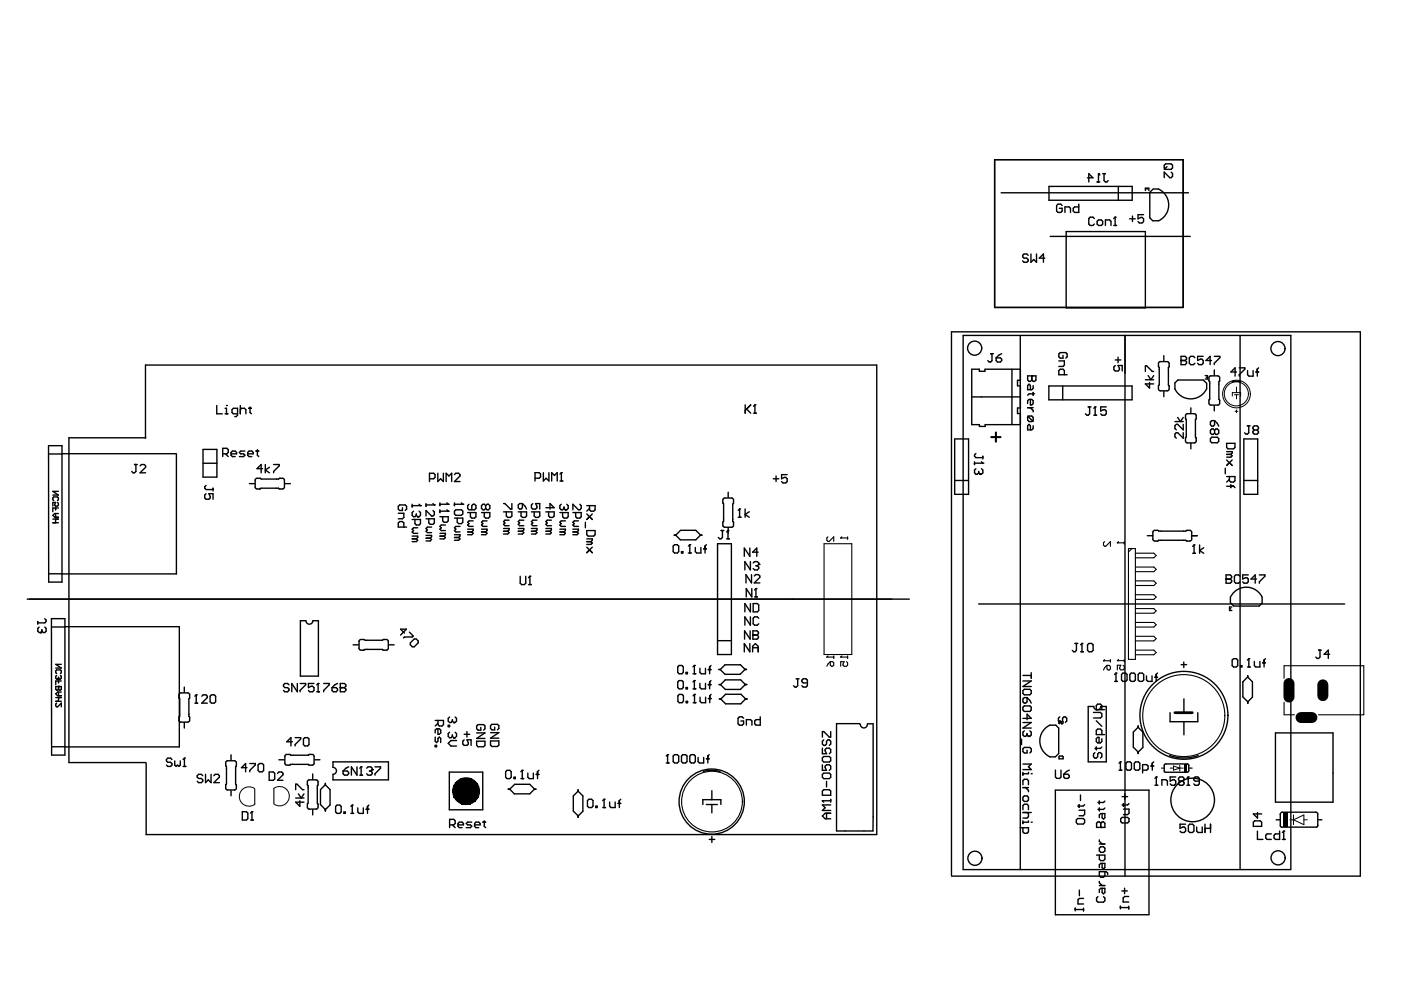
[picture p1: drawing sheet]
<svg xmlns="http://www.w3.org/2000/svg" width="297mm" height="210mm" viewBox="0 0 297 210" stroke-linecap="round" stroke-linejoin="round" font-family="sans-serif">
<path d="M272.7 144.6v2.9M275.2 151.8h2.4M279.9 144.9v2.3" fill="none" stroke="#000" stroke-width="2.3"/>
<g fill="none" stroke="#000" stroke-width=".29">
<path d="M221.9 39.4h17.6v3h-17.6zM230.1 37.6h1.1l-.8-.9v1.8M232.1 38.5h.6M232.4 36.7h.1M232.4 36.7v1.8M232.4 36.7l.3 .3M233.3 36.7h.6M233.6 36.7v1.5l.3 .3h.3l.3-.3M236.6 39.4v3M242.7 39.8v.3M244 40a2.83 2.83 0 0 1 3 2.1 3.7 3.7 0 0 1-1.9 4.6h-1.2l-.6-.6v-5.4zM246.3 35l.3-.3h1.2l.3 .3v.5l-.3 .3h-1.2l-.3-.3z"/>
<path d="M246.9 35.3l-.6 .5M247.8 36.4l.3 .3v.6l-.3 .3h-.3l-1.2-1.2v1.2M250.3 33.8v31.3h-39.9v-31.3h39.9v31.3M211.8 40.8h39.6M217.5 54l-.3-.3h-.6l-.2 .3v.3l.2 .3h.6l.3 .3v.3l-.3 .3h-.6l-.2-.3M218.1 53.7v1.8l.6-.6 .6 .6v-1.8M221 54.6h-1.1l.9-.9v1.8M222.2 50h29.6M224.7 43.5l-.3-.3h-.6l-.3 .3v1.2l.3 .3h.6l.3-.3v-.6h-.6M225.3 45v-1.2h.9l.3 .3v.9M225.6 49h16.7v16.1h-16.7zM228.2 43.2v1.8h-.8l-.3-.3v-.6l.3-.3h.8"/>
<path d="M231.5 46.2l-.3-.3h-.6l-.2 .3v1.2l.2 .3h.6l.3-.3M232.1 46.8l.3-.3h.6l.3 .3v.6l-.3 .3h-.6l-.3-.3zM233.9 47.7v-1.2h.9l.2 .3v.9M235.6 47.7h.6M235.9 45.9h.1M235.9 45.9v1.8M235.9 45.9l-.3 .3M239 46.3h1.2M239.6 45.7v1.2M241.9 45.4h-1.1v.9l.6-.3h.2l.3 .3v.6l-.3 .3h-.5l-.3-.3M242.3 40.3v-.5h.8v.5M30.8 77.2v15.5"/>
<path d="M30.9 77.2h154.6v99.4h-154.6M208.4 78.1h7.5v2.4h-.6v1.1h.6v4.7h-.6v1.2h.6v2.3h-7.5v.4h-1.1l-.1-.4h-1.6v-11.7h1.6v.5h1.2v-.4M209.6 74.8h.6M209.9 74.8v1.5l-.3 .3h-.3l-.3-.3M210.8 75.7h.8l.3 .3v.3l-.3 .3h-.6l-.2-.3zM211.9 74.8l-.6 .3-.5 .6M214.1 78.1v11.7M215.9 71v112.9M217.4 79.5h1.8v.9l-.3 .3h-.3l-.3-.3-.3 .3h-.3l-.3-.3zM218.3 79.5h.1M218.3 79.5v.9M224 76.4h1.2v.8l-.3 .3h-.9"/>
<path d="M224.9 75.2v.6h-.6l-.3-.3v-.6l.3-.3h1.2l.3 .3v.6l-.3 .3M225.2 79.3v-.9l-.3-.3h-.6l-.3 .3v.9h1.8M236 76.2h1.1M236 77.3l-.3 .3v.6l.3 .3h.5l.3-.3-.3-.9h.9v1.2M236.5 75.6v1.1M238 70.9v114.5M242.3 78.6v-1.2h.3l1.2 1.2h.3M242.9 79.5l.6 .9 .6-.9M245.1 76.9l.4-.4h1.5l.3 .2 .1 .7M245.1 76.9v.7l.2 .1v3.7l-.2 .4M246.2 75.3v1.1M247.4 77.4l-.2 .4v3.7l.2 .1v.7"/>
<path d="M249.9 76.3h.1M249.9 75.4h.8l.3 .3v.3l-.3 .3 .3 .3v.3l-.3 .3h-.8zM249.9 76.3h.8M252.8 75.7l-.3-.3h-.6l-.3 .3v1.2l.3 .3h.6l.3-.3M254.6 75.4h-1.2v.9l.9-.3 .3 .3v.6l-.3 .3h-.6l-.3-.3M255 79.5h.5v.7h-.5M255.2 79.8h.3M255.8 79.9l.4-.4h1.4l.4 .2v.7M255.8 80v.6l.1 .2v3.7l-.1 .3M256.3 76.3h-1.2l.9-.9v1.8M256.9 75.4h1.2v.3l-1.2 1.2v.3M256.9 78.3v1.1"/>
<path d="M261.6 78.7h-1.2l.9-.9v1.8M262.2 77.8h1.2v.3l-1.2 1.2v.3M262.4 71v113M263.9 78.4v.9l.3 .3h.9v-1.2M265.7 78.7h.6M266.3 77.8l-.3 .3v1.5M10.3 94.3h2.8v28.9h-2.8zM10.3 96.1h2.8M13.1 96h24.2M28.5 98.3h.5M28.8 98.3v1.5l-.3 .2h-.3l-.3-.2M29.6 98.6l.3-.3h.6l.3 .3v.3l-1.2 1.1h1.2"/>
<path d="M30.9 92.6h-16.3v68.8h16.3M37.3 96v25.4h-24.2M43 95.1h2.9v5.9h-2.9zM43 98h2.9M45.9 85.8v1.8h1.1M47.1 96h.9l.3-.3v-.5l-.3-.3h-.9v1.7M47.6 86.4h.3v1.2M47.6 87.6h.6M47.7 96l.6 .6M47.9 85.8h.1M48.9 96h1.2v-.3l-.3-.3h-.6l-.3 .3v.6l.3 .3h.6M50.3 87.6h-.9l-.3-.3v-.6l.3-.3h.9v1.5l-.3 .2h-.3"/>
<path d="M50.8 86.7l.3-.3h.6l.3 .3v.9M50.8 85.8v1.8M51.8 95.4h-.9l-.3 .3 .3 .3h.6l.3 .3-.3 .3h-.9M52.4 96h1.2v-.3l-.3-.3h-.6l-.3 .3v.6l.3 .3h.6M52.6 86.4h.6M52.9 86.1v1.2l.3 .3M54.2 95.4h.5M54.5 95.2v1.1l.2 .3M55.5 99.2h-1.1l.8-.9v1.7M56.1 98.3v1.7M57 98.9l-.9 .6 .9 .5M57.9 98.3h1.2v.3l-1.2 1.2v.2"/>
<path d="M157.7 85.7v1.7M158 86.6l.8 .8M158.8 85.7l-1.1 1.1M159.4 87.4h.6M159.7 85.7h.1M159.7 85.7v1.7M159.7 85.7l-.3 .3M202 92.9h2.9v11.7h-2.9zM205.6 84h10.3M206.2 98h1.7M206.2 97.7v.6M206.5 99.2l-.3 .3v.6l.3 .2h.3l.3-.2"/>
<path d="M206.5 96l-.3 .2v.3l.3 .3h1.4M207.1 99.8v.3M207.6 99.2l.3 .3v.6l-.3 .2h-.3M207.6 97.7l.3 .3M207.9 98h.1M207.9 96.5v.6M217.4 88.3l.3-.3h.6l.3 .3v.6l-.3 .3h-.6l-.3-.3zM217.4 86.3h1.2M217.4 88l1.2 1.2M218 84.5v1.2h.3l.3-.3v-.6l-.3-.3h-.6l-.3 .3v.6M218 86.3l.6 .6v.2M218.6 90.1v.6l-.3 .3h-.9v-.9l.3-.3 .3 .3v.9"/>
<path d="M218.6 81.6v.6l-.3 .3h-.9v-.9l.3-.3 .3 .3v.9M218.6 83v.6M218.9 83.3h-1.2l-.3 .3M221.9 81.7h17.6v2.9h-17.6zM224.8 81.7v2.9M230.2 86.1h.6M230.5 86.1v1.5l-.3 .3h-.3l-.3-.3M231.4 87.9h.6M231.7 86.1h.1M231.7 86.1v1.8M231.7 86.1l-.3 .3M234 86.1h-1.1v.9l.6-.3h.3l.2 .3v.6l-.2 .3h-.6l-.3-.3"/>
<path d="M242.3 80.4h1.8M243.2 80.9v1.2l-.9-.9h1.8M245.1 81.8v.7l.4 .2h1.5l.4-.4M246.2 82.8v1.1M248.6 81l.6-.6h5.4l.7 .7a2.83 2.83 0 0 1-2.1 3.1 3.7 3.7 0 0 1-4.6-1.9zM248.6 89.2h1.7M249.2 88.3l.5 .9 .6-.9M250.3 89.8v1.2l-1.1-1.2h-.3l-.3 .3v.6l.3 .3M250.3 91.5v1.2l-1.1-1.2h-.3l-.3 .3v.6l.3 .3M250.8 87.9l.4-.4h1.5l.3 .2 .1 .7M250.8 88v.6l.2 .2v3.7l-.2 .3M251.9 86.3v1.1"/>
<path d="M251.9 93.8v1.2M253.1 88.5l-.2 .3 .1 4.7-.3 .2h-1.7l-.2-.4v-.5M255.8 84.8v.7l.4 .2h1.4l.4-.4M256.1 92.8l.3-.3h1.1l.3 .3v.6l-.3 .3h-1.1l-.3-.3zM256.1 89.3l.3-.3h.6v.9l-.3 .3h-.3l-.3-.3zM256.9 85.8v1.1M257 91l.3-.2h.2l.3 .2v.6l-.3 .3h-.2l-.3-.3M257 91l-.3-.2h-.3l-.3 .2v.6l.3 .3h.3l.3-.3M257 89l.5 .6 .3 .6M257 91v.6M258 80.5l-.1 .3v3.7l.1 .1v.7M259.2 99.1v1.1"/>
<path d="M259.5 97.3l1.2 1.2M259.5 93.8h1.8v.9l-.3 .3h-1.2l-.3-.3zM259.5 95.6h1.2v.3l-.3 .2M259.5 96.1h.9M260.4 96.1l.3 .3-.3 .3h-.9M260.7 97.3l-1.2 1.2M260.7 80.8l1.1-.1 .7 .1M263.2 92.9h2.9v11.7h-2.9zM263.9 90.1h.6M264.2 90.1v1.5l-.3 .3h-.3l-.3-.3M265.4 91l-.3-.3v-.3l.3-.3h.6l.2 .3v.3l-.2 .3M265.4 91l-.3 .3v.3l.3 .3h.6l.2-.3v-.3l-.2-.3"/>
<path d="M265.4 91h.6M11.2 109.8h1.2M11.2 110.6h1.2M11.4 105.9l-.2-.2v-.4l.2-.2h.8l.2 .2v.4l-.2 .2M11.8 107.5v.4M11.8 108.7v.7M11.8 109.8v.8M12.2 106.3l.2 .2v.4l-.2 .2h-.4l-.2-.2 .2-.6h-.6v.8M12.4 104h-1.2l1.2 .8h-1.2M12.4 107.5h-1.2v.8M12.4 108.7h-.8l-.4 .4 .4 .3h.8M43.6 104.5l-.3 .3v.5l.3 .3h.6l.3-.3-.3-.8h.9v1.1"/>
<path d="M43.6 102.7l-.3 .3v.3l.3 .3h1.5M45.1 103.3v.6M52.8 102.3h1.1M54.4 103.5h.7l.1-.2h3.7l.3 .2M54.9 101.2l-.7 .1-.2 .3v1.5l.4 .4M54.9 101.2l.3 .2 4.8-.1 .2 .3-.1 1.7-.3 .2h-.5M60.3 102.3h1.1M84.3 108.6h1.1v.9l-.3 .3h-.8M85.1 107.4v.6h-.5l-.3-.3v-.6l.3-.3h1.1l.3 .3v.6l-.3 .3M85.4 111.5v-.8l-.3-.3h-.5l-.3 .3v.8h1.7M87.2 109.9h1.8v.9l-.3 .3h-.6l-.3-.3v-.9M87.2 113.4h1.2v.3l-.3 .3"/>
<path d="M87.2 114h.9M87.2 106.7v.6M87.2 107h1.8M87.5 108.2l-.3 .3v.5l.3 .3h.3l.3-.3M88.1 109l.3 .3M88.1 108.7v.3M88.1 114l.3 .3-.3 .3h-.9M88.4 109.3h.1M88.4 111.7h-.9l-.3 .3 .3 .3-.3 .3 .3 .3h.9M88.7 108.2l.3 .3v.5l-.3 .3h-.3M88.7 106.7l.3 .3M89 107h.1"/>
<path d="M90.1 106.8h1.8M90.1 109.8h1.8v.9l-.3 .2h-.6l-.3-.2v-.9M90.1 106.6v.5M90.1 113.3h1.2v.3l-.3 .3M90.1 113.9h.9M90.9 101.3h.8l.3-.3v-.6l-.3-.3h-.8v1.8M91 113.9l.3 .3-.3 .3h-.9M91.3 111.5h-.9l-.3 .3 .3 .3-.3 .3 .3 .3h.9M91.6 108l.3 .3v.6l-.3 .3h-.3l-1.2-1.2v1.2M91.6 106.6l.3 .2M91.9 106.8h.1M92.6 100.1v1.8l.6-.6 .6 .6v-1.8"/>
<path d="M93.1 106.4v.6M93.1 107.9v.6M93.1 106.7h1.7M93.1 108.2h1.7M93.1 109.3h1.7v.9l-.3 .3h-.6l-.2-.3v-.9M93.1 112.9h1.1v.2l-.3 .3M93.1 113.4h.8M93.9 113.4l.3 .3-.3 .3h-.8M94.2 111.1h-.8l-.3 .3 .3 .3-.3 .3 .3 .3h.8M94.4 101.9v-1.8l.6 .6 .6-.6v1.8M94.5 106.4l.3 .3M94.5 107.9l.3 .3"/>
<path d="M94.8 106.7h.1M94.8 108.2h.1M96.1 100.4l.3-.3h.6l.3 .3v.3l-1.2 1.2h1.2M96.1 113.1h1.2v.3l-.3 .3M96.1 106.7h1.8M96.1 108.2l.3-.3h1.2l.3 .3v.5l-.3 .3h-1.2l-.3-.3zM96.1 109.6h1.8v.9l-.3 .3h-.6l-.3-.3v-.9M96.1 106.4v.6M96.1 113.7h.9M97 113.7l.3 .3-.3 .3h-.9M97.3 111.4h-.9l-.3 .3 .3 .3-.3 .3 .3 .3h.9M97.6 106.4l.3 .3"/>
<path d="M97.9 106.7h.1M98.9 108.5h1.8v.8l-.3 .3h-.6l-.3-.3v-.8M98.9 112h1.2v.3l-.3 .3M98.9 112.6h.9M99.2 106.7l-.3 .3v.6l.3 .3h1.2l.3-.3v-.6l-.3-.3h-.3l-.3 .3v.9M99.8 112.6l.3 .3-.3 .2h-.9M100.1 110.2h-.9l-.3 .3 .3 .3-.3 .3 .3 .3h.9M101.9 108.5h1.7v.8l-.3 .3h-.6l-.2-.3v-.8M101.9 112h1.1v.3l-.3 .3M101.9 112.6h.8M102.7 107l-.2-.3h-.3l-.3 .3v.6l.3 .3h.3l.2-.3M102.7 107l.3-.3h.3l.3 .3v.6l-.3 .3h-.3l-.3-.3"/>
<path d="M102.7 112.6l.3 .3-.3 .2h-.8M102.7 107v.6M103 110.2h-.8l-.3 .3 .3 .3-.3 .3 .3 .3h.8M106.5 112.4h.9M106.5 106.6h.3l1.2 1.1h.3v-1.1M106.5 108.3h1.8v.9l-.3 .3h-.6l-.3-.3v-.9M106.5 111.8h1.2v.3l-.3 .3M107.4 112.4l.3 .3-.3 .3h-.9M107.7 110.1h-.9l-.3 .3 .3 .3-.3 .2 .3 .3h.9M109.6 112.4h.9M109.6 108.3h1.8v.9l-.3 .3h-.6l-.3-.3v-.9M109.6 111.8h1.2v.3l-.3 .3"/>
<path d="M109.6 106.8l.3-.2h.6v.8l-.3 .3h-.3l-.3-.3zM110.5 112.4l.3 .3-.3 .3h-.9M110.5 106.6l.6 .5 .3 .6M110.8 110.1h-.9l-.3 .3 .3 .3-.3 .2 .3 .3h.9M112.4 112.4h.9M112.4 108.3h1.8v.9l-.3 .3h-.6l-.3-.3v-.9M112.4 111.8h1.2v.3l-.3 .3M112.7 106.6l-.3 .2v.6l.3 .3h.6l.3-.3-.3-.8h.9v1.1M113.2 101.2h.9l.3-.3v-.6l-.3-.3h-.9v1.8M113.3 112.4l.3 .3-.3 .3h-.9M113.6 110.1h-.9l-.3 .3 .3 .3-.3 .2 .3 .3h.9M115 100v1.8l.5-.6 .6 .6v-1.8"/>
<path d="M115.5 112.4h.9M115.5 108.3h1.7v.9l-.3 .3h-.5l-.3-.3v-.9M115.5 111.8h1.2v.3l-.3 .3M115.5 107.4h1.7l-.8-.8v1.1M116.4 112.4l.3 .3-.3 .3h-.9M116.7 110.1h-.9l-.3 .3 .3 .3-.3 .2 .3 .3h.9M116.7 101.8v-1.8l.6 .6 .6-.6v1.8M118.4 108.5h1.8v.8l-.3 .3h-.6l-.3-.3v-.8M118.4 112h1.2v.3l-.3 .3M118.4 112.6h.9M118.5 101.8h.6M118.7 106.7l-.3 .3v.6l.3 .3h.3l.3-.3"/>
<path d="M118.8 100h.1M118.8 100l-.3 .3M118.8 100v1.8M119.3 112.6l.3 .3-.3 .2h-.9M119.3 107.6l.3 .3M119.3 107.3v.3M119.6 107.9h.1M119.6 110.2h-.9l-.3 .3 .3 .3-.3 .3 .3 .3h.9M119.9 106.7l.3 .3v.6l-.3 .3h-.3M121.2 112h1.2v.3l-.3 .3M121.2 108.5h1.8v.8l-.3 .3h-.6l-.3-.3v-.8M121.2 112.6h.9"/>
<path d="M122.1 112.6l.3 .3-.3 .2h-.9M122.4 110.2h-.9l-.3 .3 .3 .3-.3 .3 .3 .3h.9M122.7 106.7l.3 .3v.6l-.3 .3h-.3l-1.2-1.2v1.2M123.8 110.5v1.2M124.1 107h1.8v.9l-.3 .3h-.6l-.3-.3v-.9M124.1 112.3h1.8v.8l-.3 .3h-1.2l-.3-.3zM124.1 114h1.2v.3l-.3 .3M124.1 114.6h.9M124.1 108.7l1.2 1.2M124.1 115.8l1.2 1.2M124.7 107.6l-.6 .6M125 114.6l.3 .3-.3 .3h-.9"/>
<path d="M125.3 108.7l-1.2 1.2M125.3 115.8l-1.2 1.2M142.4 115.5l.3-.2h.6l.3 .2v1.2l-.3 .3h-.6l-.3-.3zM142.7 113.2h.4M144 112.2h3.2l1 1-1 1h-3.3l-.9-.9zM144.2 116.7h.3v.3h-.3zM145.6 117h.6M145.9 115.3h.1M145.9 115.3v1.7M145.9 115.3l-.3 .2M147.1 115.8v.9l.3 .3h.9v-1.2M148.2 113.2h.3"/>
<path d="M148.9 116.1h.6M149.5 115.3l-.3 .2v1.5M151.8 115.1h2.9v23.4h-2.9zM152.6 112.3h.5M152.8 112.3v1.4l-.2 .3h-.3l-.3-.3M152.9 110.7l.1 .7 .3 .2h1.5l.4-.4M152.9 105.8l.4-.4h1.5l.3 .2 .1 .6M152.9 105.8v.6l.2 .2v3.7l-.2 .3M153.7 114h.6M154 112.3h.1M154 112.3v1.7M154 112.3l-.3 .2"/>
<path d="M154.1 104.1v1.2M154.1 111.7v1.1M155.2 106.3l-.2 .3v3.7l.2 .2v.6M156.2 109.5h.6M156.5 107.7h.1M156.5 107.7v1.8M156.5 107.7l-.3 .3M157.6 107.7v1.8M158.5 108.3l-.9 .6 .9 .6M158.6 116v1.7l-1.1-1.7v1.7M158.8 118.8v1.8l-1.2-1.8v1.8M159.3 119.1l.3-.3h.6l.3 .3v.3"/>
<path d="M159.9 119.7h.3M160.2 119.7l.3 .3v.3l-.3 .3h-.6l-.3-.3M160.4 116.8h-1.2l.9-.8v1.7M160.5 119.4h.1M160.5 119.4l-.3 .3M163.6 101.3h1.2M164.2 100.7v1.2M166.5 100.4h-1.1v.9l.5-.3h.3l.3 .3v.6l-.3 .3h-.5l-.3-.3M202 101.7h2.9M207.1 100.1l.2 .2M207.3 100.3h.1M242.7 113.4h1.2"/>
<path d="M244.3 114.5h.7l.1-.2h5.8l.3 .2M244.8 112.2l-.7 .1-.2 .3v1.5l.4 .4M244.8 112.2l.4 .2 6.7-.1 .2 .3v1.7l-.4 .2h-.4M252.1 113.4h1.2M252.3 117.1h.6M252.6 115.3h.1M252.6 115.3v1.8M252.6 115.3l-.3 .3M253.8 115.3v1.8M254.7 115.9l-.9 .6 .9 .6M259.5 100.8h1.8v.9l-.3 .3h-.6l-.3-.3v-.9M259.5 102.9h1.5l.3 .3"/>
<path d="M260.1 101.4l-.6 .6M260.4 102.6v.6M263.2 101.7h2.9M5.8 126.8h186.6M8 131.5v.6M8.3 132.7l-.3 .3v.6l.3 .2h.3M8.6 133.8h.1M8.9 133.6l-.3 .2M8.9 133.3v.3M9.5 130.9l.3 .3v.3l-.3 .3h-1.5M9.5 132.7l.3 .3v.6l-.3 .2h-.3l-.3-.2M10.4 121.4h2.7"/>
<path d="M10.9 130.9h2.8v28.9h-2.8zM10.9 132.7h2.8M13.7 132.6h24.2M37.9 132.6v25.4h-24.2M63.6 131.3h1.1a.73 .73 0 0 0 .8 .8 .73 .73 0 0 0 .7-.8h1.2v11.8h-3.8zM74.7 136.4h1.2M76.8 135.3h-.4l-.4 .2v1.7l.2 .3 4.7-.1 .3 .2M76.9 135.3l.3 .2h3.7l.2-.2h.6M81.8 135.3l.4 .4v1.5l-.2 .3-.7 .1M82.3 136.4h1.1M85.6 134l-.9-.9h1.3l-1.3 1.3M86.6 133.8l.8 .8-.2 .2h-1.6l-.2 .2"/>
<path d="M86.8 136l.8-.8h.5l.4 .4v.4l-.9 .9h-.4l-.4-.5zM110.1 121.9v1.5l.2 .3h.6l.3-.3v-1.5M111.8 123.7h.6M112.1 121.9h.1M112.1 121.9v1.8M112.1 121.9l-.3 .3M151.8 135.6h2.9M158.6 136.2v1.7l-1.1-1.7v1.7M158.7 133.5v1.7l-1.2-1.7v1.7M158.8 127.7v1.8l-1.2-1.8v1.8M158.8 130.5v1.8l-1.2-1.8v1.8M159 121.6v1.7l-1.2-1.7v1.7"/>
<path d="M159.1 124.5v1.8l-1.2-1.8v1.8M159.2 137.9v-1.1l.6-.6 .6 .6v1.1M159.2 137.1h1.2M159.3 134.4h.1M159.3 133.5h.9l.3 .3v.3l-.3 .3 .3 .3v.2l-.3 .3h-.9zM159.3 134.4h.9M159.3 127.7h.9l.3 .3v1.2l-.3 .3h-.9zM159.6 121.9l.3-.3h.6l.3 .3v.3l-1.2 1.1h1.2M159.6 126.3h.6M159.9 124.5h.1M159.9 124.5v1.8M159.9 124.5l-.3 .3"/>
<path d="M160.5 130.8l-.3-.3h-.6l-.3 .3v1.2l.3 .3h.6l.3-.3M207.1 127.8h77.4M227.4 136.2h.6M227.7 136.2v1.4l-.3 .3h-.2l-.3-.3M228.6 137.9h.6M228.9 136.2h.1M228.9 136.2v1.7M228.9 136.2l-.3 .2M230.1 136.4l.3-.2h.6l.3 .2v1.2l-.3 .3h-.6l-.3-.3zM259.4 122.5h.1M259.4 121.6h.9l.3 .3v.3l-.3 .3 .3 .3v.3l-.3 .3h-.9zM259.4 122.5h.9"/>
<path d="M260.1 128.8h.3M260.6 128.4h-.5v.8h.5M260.7 139.7l.3-.3h.6l.3 .3v1.1l-.3 .3h-.6l-.3-.3zM261.2 125.2a3.7 3.7 0 0 1 5.8 1.2v1.2l-.6 .6h-5.4l-.7-.7v-1.1zM262.3 121.9l-.3-.3h-.5l-.3 .3v1.2l.3 .3h.5l.3-.3M264.1 121.6h-1.2v.9l.6-.3h.3l.3 .3v.6l-.3 .3h-.6l-.3-.3M264.2 139.4h.1M264.2 139.4v1.7M264.2 139.4l-.3 .3M265.4 140v.8l.3 .3h.9v-1.1M265.9 122.5h-1.2l.9-.9v1.8M266.4 121.6h1.2v.3l-1.2 1.2v.3"/>
<path d="M267.7 139.4l-.3 .3v1.4M279 137.6h.6M279.3 137.6v1.4l-.3 .3h-.3l-.3-.3M281.3 138.4h-1.2l.9-.8v1.7M11 158h2.7M11.8 145.3h1.2v.5l-.2 .2-.4-.2-.4 .2-.2-.2zM11.8 147.6h1.2M11.8 148.4h1.2M12 142.5l-.2-.2v-.4l.2-.2h.8l.2 .2v.4l-.2 .2M12 142.9l-.2 .2v.4l.4 .2M12 148.8l-.2 .2v.4l.2 .2h.2l.8-.8v.8M12.2 143.7h.1"/>
<path d="M12.4 145.3h.1M12.4 143.3v.2M12.4 144.1v.4M12.4 145.3v.5M12.4 146.4v.8M12.4 147.6v.8M12.4 143.5l-.2 .2M12.8 142.9l.2 .2v.4l-.2 .2-.4-.2M13 140.6h-1.2l1.2 .8h-1.2M13 144.1h-1.2v.8M13 146.4h-.8l-.4 .4 .4 .4h.8M37.9 147l.4-.4h1.4l.4 .2v.7"/>
<path d="M37.9 147v.7l.1 .1v3.7l-.1 .4M39 145.4v1.1M39 152.9v1.2M40.1 147.5l-.1 .4 .1 4.7-.4 .2-1.6-.1-.2-.3v-.5M41.2 148.8h.6M41.5 147h.1M41.5 147v1.8M41.5 147l-.3 .3M42.7 147.3l.3-.3h.6l.3 .3v.3l-1.2 1.2h1.2M44.4 147.3l.3-.3h.6l.3 .3v1.2l-.3 .3h-.6l-.3-.3zM48.9 159.7v1.2M61.1 159.6l-.6 .1-.2 .3v1.5l.4 .4"/>
<path d="M61.1 144.9l-.2-.3h-.6l-.3 .3v.3l.3 .3h.6l.2 .3v.3l-.2 .3h-.6l-.3-.3M61.2 159.6l.3 .2h3.7l.2-.2h.6M61.8 157h-1.1l.9-.9v1.7M62.4 156.1h1.2v.3l-1.2 1.1v.3M62.9 144.6v1.8l-1.2-1.8v1.8M63.5 144.6h1.2v.3l-1.2 1.2v.3M64.2 156.4l.3-.3h.6l.3 .3v1.1l-.3 .3h-.6l-.3-.3zM66.1 159.6l.4 .4v1.5l-.2 .3-.7 .1M66.4 144.6h-1.1v.9l.5-.3h.3l.3 .3v.6l-.3 .3h-.6l-.2-.3M67 146.4h.6M67.3 144.6h.1M67.3 144.6v1.8"/>
<path d="M67.3 144.6l-.3 .3M68.5 144.6h1.2v.3l-1.2 1.2v.3M70.2 145.5h.9l.3 .3v.3l-.3 .3h-.6l-.3-.3zM71.4 144.6l-.6 .3-.6 .6M72 145.5h.1M72 144.6h.9l.3 .3v.3l-.3 .3 .3 .3v.3l-.3 .3h-.9zM72 145.5h.9M92.1 157.7h.3v.3h-.3zM92.1 152.4h1.7v.9l-.3 .3h-.6l-.2-.3v-.9M92.1 156v.8l.3 .3 .3-.3v-.5l.2-.3 .3 .3v.8M92.7 154.2v1.2h.2l.3-.3v-.6l-.3-.3h-.5l-.3 .3v.6M92.7 153l-.6 .6"/>
<path d="M94.8 153.5h.3v.3h-.3zM95.1 151.7l-.3 .3v.6l.3 .3h.3l.3-.3M95.1 154.9l-.3 .3v.6l.3 .3h.3l.3-.3M95.7 152.6l.3 .3M95.7 152.3v.3M95.7 155.5v.3M95.7 155.8l.3 .3M96 152.9h.1M96 156.1h.1M96.3 154.9l.3 .3v.6l-.3 .3h-.3M96.3 151.7l.3 .3v.6l-.3 .3h-.3M96.6 156.7h-1.2l-.6 .6 .6 .6h1.2"/>
<path d="M98.2 155.4h1.2M98.2 156.5l-.3 .3v.6l.3 .3h.6l.3-.3-.3-.9h.9v1.2M98.8 154.8v1.2M100.8 156.8h1.8v.9l-.3 .3h-1.2l-.3-.3zM100.8 155.1h1.8l-1.8 1.2h1.8M101.7 153.9v.6h-.6l-.3-.3v-.6l.3-.3h1.2l.3 .3v.6l-.3 .3M103.8 156.8h1.7v.9l-.3 .3h-1.1l-.3-.3zM103.8 155h1.7l-1.7 1.2h1.7M104.7 153.9v.5h-.6l-.3-.3v-.5l.3-.3h1.1l.3 .3v.5l-.3 .3M141.2 159.7h.1M141.2 159.7v1.7M141.2 159.7l-.2 .3"/>
<path d="M142.4 160l.3-.3h.6l.3 .3v1.1l-.3 .3h-.6l-.3-.3zM143.4 141.1l.3-.3h.6l.3 .3v1.2l-.3 .3h-.6l-.3-.3zM143.4 144.3l.3-.3h.6l.3 .3v1.2l-.3 .3h-.6l-.3-.3zM143.4 147.2l.3-.3h.6l.3 .3v1.2l-.3 .3h-.6l-.3-.3zM144.2 160l.3-.3h.6l.3 .3v1.1l-.3 .3h-.6l-.3-.3zM145.1 142.3h.3v.3h-.3zM145.1 145.5h.3v.3h-.3zM145.2 148.4h.3v.3h-.3zM145.9 160l.3-.3h.6l.3 .3v1.1l-.3 .3h-.6l-.3-.3zM146.6 142.6h.6M146.6 145.8h.6M146.6 148.7h.6"/>
<path d="M146.9 140.8h.1M146.9 144h.1M146.9 140.8v1.8M146.9 144v1.8M146.9 140.8l-.3 .3M146.9 144l-.3 .3M146.9 146.9h.1M146.9 146.9v1.8M146.9 146.9l-.3 .3M148.1 141.4v.9l.3 .3h.9v-1.2M148.1 144.6v.9l.3 .3h.9v-1.2M148.1 147.5v.9l.3 .3h.9v-1.2"/>
<path d="M149.8 144.9h.6M149.8 141.7h.6M149.9 147.8h.6M150 159.7l-.3 .3v1.4M150.4 140.8l-.3 .3v1.5M150.4 144l-.3 .3v1.5M150.5 146.9l-.3 .3v1.5M152.1 141.7h.3M152.1 144.9h.4M152.2 147.9h.3M152.4 141.7l1-1h3.2l1 1-1 1h-3.2zM152.4 144.9l1 1h3.2l1.1-1"/>
<path d="M152.5 147.9l1-1h3.3l.9 1-1 1h-3.2zM157.3 152l-.3-.3h-.6l-.3 .3v1.1l.3 .3h.6l.3-.3v-.5h-.6M157.5 141.7h.4M157.6 144.9h.4M157.6 147.9h.5M157.9 153.4v-1.1h.9l.3 .3v.8M158 144.8h-.3l-1-.9h-3.3l-.9 1M160.8 151.7v1.7h-.8l-.3-.3v-.5l.3-.3h.8M168.5 143.6h.6M168.8 143.6v1.5l-.3 .3h-.3l-.3-.3M170.8 144.5h-.9l-.3-.3v-.3l.3-.3h.6l.3 .3v1.2l-.3 .3h-.6l-.3-.3M174 158.3v1.2h.9l-.3-.6v-.3l.3-.3h.6l.2 .3v.6l-.2 .3"/>
<path d="M174.3 156.6l-.3 .2v.6l.3 .3h.3l.3-.3v-.6l.3-.2h.3l.2 .2v.6l-.2 .3M175.7 154.8v1.2h-.2l-1.2-1.2h-.3v1.2M183.5 153.1h1.2v22.7h-7.7v-22.7h4.9l.1 .2a.74 .74 0 0 0 .8 .7 .74 .74 0 0 0 .7-.7M216.1 156.4v1.2M216.4 146.1l.3-.2h1.2l.3 .2v.6l-.3 .3h-1.2l-.3-.3zM216.4 144.1h1.8l-1.8 1.2h1.8M216.4 147.9l.3-.3h.6v.9l-.3 .3h-.3l-.3-.3zM216.4 152.9h1.8l-1.8 1.2h1.8M216.4 149.7l.3-.3h1.2l.3 .3v.5l-.3 .3h-1.2l-.3-.3zM216.4 142.9h1.8M216.4 152h1.8l-.9-.9v1.2M216.7 154.6l-.3 .3v.6l.3 .3h.3l.3-.3"/>
<path d="M217.3 158.7v.6h-.6l-.3-.3v-.6l.3-.2h1.2l.3 .2v.6l-.3 .3M217.3 147.6l.6 .6 .3 .6M217.3 155.2v.3M217.3 155.5l.3 .3M217.6 155.8h.1M217.9 154.6l.3 .3v.6l-.3 .3h-.3M218.2 142.3v1.2M224 159.4v-5.3l-.6-.7a2.58 2.58 0 0 0-2.8 1.4 3.7 3.7 0 0 0 1.5 5.3l1.2 .1 .7-.8M224.2 151.7l-.3 .3v.6l.3 .3h.3l.3-.3v-.6l.3-.3h.3l.3 .3v.6l-.3 .3M224.7 152.6l.2 .4-.3 .1-.1-.4-.3-.1-.2 .1 .2 .4M230.2 149.5h1.2a.73 .73 0 0 0 .7 .7 .73 .73 0 0 0 .8-.7h1.1v11.7h-3.8zM231.3 150.7h1.5l.3 .3v.6l-.3 .3h-1.5"/>
<path d="M231.6 159.2l-.3 .3v.6l.3 .3h.3l.3-.3v-.6l.3-.3h.3l.3 .3v.6l-.3 .3M231.9 158.1v.6M231.9 152.5l1.2 1.2M233.1 150.2v-.9l-.3-.3h-.6l-.3 .3v.9h1.8M233.1 155.4v-.8l-.3-.3h-.6l-.3 .3v.8h1.8M233.1 156.3v.6l-.3 .3h-.6l-.3-.3v-.6l.3-.3h.3v1.2M233.1 158.1l-.3 .3h-1.2M235.8 144.2h.6M236.1 142.4h.1M236.1 142.4v1.8M236.1 142.4l-.3 .3M237.3 142.7l.3-.3h.6l.2 .3v1.2l-.2 .3h-.6l-.3-.3z"/>
<path d="M239 142.7l.3-.3h.6l.3 .3v1.2l-.3 .3h-.6l-.3-.3zM240.8 142.7l.3-.3h.6l.3 .3v1.2l-.3 .3h-.6l-.3-.3zM240.8 153.6v.3l1 1v3.3l-1 .9-1-1v-3.2l1-1M240.8 159v.4M242.6 143v.9l.2 .3h.9v-1.2M244.3 143.3h.6M244.9 142.4l-.3 .3v1.5M247.5 159.9a8.9 8.9 0 0 0 6 0M247.5 150.8v1.9h5.9v-1.9M249.9 140.6h1.2M250.4 140.1v1.2M250.5 147.9v2.9"/>
<path d="M250.5 152.7v2.8M262.4 140.8h.3v.3h-.3zM263.9 141.1h.6M264 142.9v.4l1 1v3.2l-1 1-1.1-1v-3.2l1.1-1.1M264 148.4v.4M267.1 140.3h.6M269.8 155.1h12.2v14.6h-12.2zM30.9 161.5v15M36.4 160.7l-.3-.3h-.6l-.3 .3v.3l.3 .3h.6l.3 .3v.3l-.3 .3h-.6l-.3-.3M37 161v.9l.3 .3 .3-.3 .2 .3 .3-.3v-.9M38.7 162.2h.6M39 160.4h.1"/>
<path d="M39 160.4l-.3 .3M39 160.4v1.8M42.9 164.1l-.3-.3h-.6l-.3 .3v.3l.3 .3h.6l.3 .3v.3l-.3 .3h-.6l-.3-.3M43.5 163.8v1.8l.6-.6 .6 .6v-1.8M45.2 164.1l.3-.3h.6l.3 .3v.3l-1.2 1.2h1.2M47.7 161.4l.4-.4h1.5l.4 .2v.6M47.7 166.3l.1 .7 .3 .2h1.5l.4-.4M47.7 161.4v.6l.2 .2v3.7l-.2 .3M48.9 167.3v1.1M50 161.9l-.2 .3v3.7l.2 .2v.6M51.3 171.8h.8l.3 .3v1.1l-.3 .3h-.8zM52.3 162.4h-1.2l.9-.8v1.7"/>
<path d="M52.8 161.6h1.2v.3l-1.2 1.1v.3M53 173.5h.6M53.3 171.8h.1M53.3 171.8v1.7M53.3 171.8l-.3 .3M54.6 161.9l.3-.3h.6l.3 .3v1.1l-.3 .3h-.6l-.3-.3zM56.9 163.3h.9l.3 .3v1.2l-.3 .3h-.9zM58.7 163.6l.3-.3h.6l.3 .3v.3l-1.2 1.2h1.2M59 160.8h1.2M60.7 161.9h.6l.2-.2h3.7l.3 .2M62.6 167.1v-1.2h.2l1.2 1.2h.3M62.6 168.9h1.7"/>
<path d="M63.1 168l.6 .9 .6-.9M63.4 169.4v1.2l-.8-.9h1.7M65 165.4l.4-.4h1.5l.3 .2 .1 .7M65 165.5v.6l.2 .1v3.7l-.2 .4M66.2 163.8v1.1M66.2 171.3v1.1M66.6 160.8h1.1M67.3 165.9l-.2 .4 .1 4.7-.3 .2-1.7-.1-.2-.3v-.5M68.8 165.7v.4l1 1v3.2l-.9 1v.3M68.8 171.2v.4M68.8 166l-1 1.1v3.2l1 1M70.4 161.2h11.8v3.8h-11.8v-1.2a.73 .73 0 0 0 .8-.7 .73 .73 0 0 0-.8-.7z"/>
<path d="M71 170.6l.3-.2h.6l.3 .2v1.2l-.3 .3h-.6l-.3-.3zM72.6 163.1h.9l.3 .3v.3l-.3 .3h-.6l-.3-.3zM72.8 171.8h.3v.3h-.3zM73.8 162.3l-.6 .3-.6 .5M74.2 172.1h.6M74.5 170.4h.1M74.5 170.4v1.7M74.5 170.4l-.3 .2M75.5 162.3v1.7l-1.2-1.7v1.7M75.7 170.9v.9l.3 .3h.9v-1.2M76.1 164h.6M76.4 162.3h.1"/>
<path d="M76.4 162.3v1.7M76.4 162.3l-.3 .3M77.5 171.2h.5M77.6 162.6l.3-.3h.6l.2 .3v.2M78 170.4l-.3 .2v1.5M78.2 163.1h.3M78.5 163.1l.2 .3v.3l-.2 .3h-.6l-.3-.3M78.7 162.8h.1M78.7 162.8l-.2 .3M79.3 162.3h1.2v.3l-1.2 1.1v.3M95.1 163.4h7v7.9h-7zM95.1 174.5h.9l.3-.3v-.5l-.3-.3h-.9v1.7"/>
<path d="M95.7 174.5l.6 .6M96.4 165.9h4.7M96.9 174.5h1.2v-.3l-.3-.2h-.6l-.3 .2v.6l.3 .3h.6M97.1 169.6h3.1M99.8 174h-.9l-.3 .2 .3 .3h.6l.3 .3-.3 .3h-.9M100.4 174.5h1.2v-.3l-.3-.2h-.6l-.3 .2v.6l.3 .3h.6M102.2 174h.5M102.5 173.7v1.1l.2 .3M107 163.3l.3-.3h.6l.2 .3v1.2l-.2 .3h-.6l-.3-.3zM107.5 167h.5M107.9 167l1-1h3.2l1 1M108.7 164.5h.3v.3h-.3z"/>
<path d="M110.2 164.8h.6M110.5 163h.1M110.5 163v1.8M110.5 163l-.3 .3M111.7 163.6v.9l.3 .3h.8v-1.2M113.1 167h.3M113.1 167l-1 1h-3.3l-.9-1h-.3M113.4 163.9h.6M114 163l-.3 .3v1.5M121.3 168.4l1-1 1 1v3.3l-1 .9-1-1zM122.3 167.1v.3M122.3 172.5v.5"/>
<path d="M124.3 169.4l.3-.3h.6l.3 .3v1.2l-.3 .3h-.6l-.3-.3zM126 170.6h.3v.3h-.3zM127.5 170.9h.6M127.8 169.1h.1M127.8 169.1v1.8M127.8 169.1l-.3 .3M129 169.7v.9l.3 .3h.9v-1.2M130.7 170h.6M131.3 169.1l-.3 .3v1.5M141 161.4h.5M147.7 160.3v.8l.3 .3h.9v-1.1M148.7 170.2v-1h3.8v1"/>
<path d="M148.8 163.3l1.8-.3 1.8 .3M149.4 170.2h2.4M149.5 160.6h.5M150 177.6h1.2M150.6 167.3v1.9M150.6 170.2v1.8M150.6 177v1.3M174 169.4h.1M174 161.8v1.2h.9l-.3-.6v-.3l.3-.3h.6l.2 .3v.6l-.2 .3M174 163.9l.3-.3h1.2l.2 .3v.6l-.2 .3h-1.2l-.3-.3zM174 167.4l.3-.3h1.2l.2 .3v.9h-1.7zM174 160.4l.3-.3h1.2l.2 .3v.5l-.2 .3h-1.2l-.3-.3z"/>
<path d="M174 169.4h1.7M174 169.4l.3 .3M174.9 165.3v1.2M174.9 172.1v1.2M175.7 172.1h-1.1l-.6 .6 .6 .6h1.1M175.7 170.3h-1.7l.6 .6-.6 .6h1.7M175.7 169.2v.5M215.8 175.1h1.8v.9l-.3 .3h-.6l-.3-.3v-.9M216.4 168.7l.3-.3h.6l.3 .3v.6l-.3 .3h-.6l-.3-.3zM216.4 163.4v.6M216.4 166.1v-.9l.3-.3h.6l.3 .3v.9M216.4 171.3v-.8l.3-.3h.6l.3 .3v.8"/>
<path d="M216.4 173.7v.6M216.4 161.7h1.8l-.6 .6 .6 .5h-1.8M216.4 166.7h1.2M216.4 171.9h1.8M217 166.7l.6 .5v.3M217.3 171.9l.3 .3v.6l-.3 .3h-.9M217.6 173.7v.3h-1.2M217.6 163.4v.3h-1.2M218.2 163.7h.1M218.2 174h.1M223.3 163v1.4l.3 .3h.6l.3-.3v-1.4M224 160.1l.2-.1h.6l.1 .1v.5h-.9z"/>
<path d="M225.1 163.8h.8l.3 .3v.3l-.3 .3h-.6l-.2-.3zM226.2 163l-.6 .2-.5 .6M227.7 173.5l.3-.3h1.2l.3 .3v.6l-.3 .3h-1.2l-.3-.3zM228.3 171.4h1.2v.9l-.3 .3h-.9M228.3 170.3v.5M228.6 168.2v1.2M229.5 170.3l-.3 .3h-1.2M232 174.2l.3-.3h.3l.3 .3 .3-.3h.3l.3 .3v.9h-1.8zM232.6 179.5l.3-.3h.6l.3 .3v.6l-.3 .2h-.6l-.3-.2zM232.6 169.5v.6M232.6 171v.6M232.6 177.7v.3l.6 .6"/>
<path d="M232.6 178.6h1.2M232.9 175.1h.1M232.9 174.2v.9M233.2 172.1v.9l.3 .3 .3-.3v-.9h-.9l-.3 .3v.6M233.8 171l-.3 .3h-1.2M233.8 169.5l-.3 .3h-1.2M236.7 163h.6M237 161.2h.1M237 161.2v1.8M237 161.2l-.3 .3M237.1 173.3l.3-.3h1.2l.3 .3v.5l-.3 .3h-1.2l-.3-.3zM237.4 168.6h1.2"/>
<path d="M237.7 171.2h1.2v.9l-.3 .3h-.9M237.7 170v.6M238 168v1.2M238.2 161.5l.3-.3h.6l.3 .3v1.2l-.3 .3h-.6l-.3-.3zM238.9 170l-.3 .3h-1.2M240 161.5l.3-.3h.6l.2 .3v1.2l-.2 .3h-.6l-.3-.3zM241.7 163h.9l.3-.3v-.6l-.3-.3h-.9v1.8M243.5 162.1h.6M244.1 161.2l-.3 .3v1.5M244.3 166.2h.6M244.6 164.4h.1M244.6 164.4v1.8"/>
<path d="M244.6 164.4l-.3 .3M245.8 166.2v-1.2h.9l.3 .3v.9M246.3 163.2l.2 .2M248.7 164.4h-1.1v.9l.6-.3h.3l.2 .3v.6l-.2 .3h-.6l-.3-.3M249.6 165.3l-.3-.3v-.3l.3-.3h.6l.3 .3v.3l-.3 .3M249.6 165.3l-.3 .3v.3l.3 .3h.6l.3-.3v-.3l-.3-.3M249.6 165.3h.6M250.8 174.4h-1.1v.9l.5-.3h.3l.3 .3v.6l-.3 .3h-.6l-.2-.3M251.1 166.2h.6M251.2 161.6l.3 .4v1.1l-.2 .3h-4.7M251.2 161.6h-4.6l-.3 .2v1.3M251.4 164.4h.1"/>
<path d="M251.4 164.4v1.8M251.4 164.4l-.3 .3M251.4 174.7l.3-.3h.6l.3 .3v1.2l-.3 .3h-.6l-.3-.3zM253.2 175v.9l.3 .3h.8v-1.2M253.7 165.3h-.8l-.3-.3v-.3l.3-.3h.5l.3 .3v1.2l-.3 .3h-.5l-.3-.3M254.9 174.4v1.8M254.9 175.3h1.2M256.1 174.4v1.8M265.2 174l.3-.3h1.1l.3 .3v.9h-1.7zM266 175.9v1.7h1.2M266 171.9v1.2l-.8-.9h1.7M269 176.4h-.9l-.3 .3v.6l.3 .3h.9"/>
<path d="M270 173.5h.8M270.7 175.9v1.7h-.9l-.3-.3v-.6l.3-.3h.9M270.9 172.1l.4-.2h7.3l.2 .4v2.6l-.3 .1h-7.5l-.1-.3zM271.3 177.6h.6M271.6 175.9h.1M271.6 175.9v1.7M271.6 175.9l-.3 .3M278.9 173.5h.8M201.3 185.2v-115h86.5v115.2h-86.5M227.5 192.2v.5M227.5 192.4h1.7M228.4 188.3v1.2"/>
<path d="M229.2 192.2v.5M229.2 190.1h-.8l-.3 .3v.9h1.1M232 180.9h1.8v.9l-.3 .3h-.6l-.3-.3v-.9M232.3 189.7l-.3 .3v.6l.3 .3h1.2l.3-.3v-.6l-.3-.3M232.6 186.5v.3l.6 .6M232.6 187.4h1.2M233.2 182.7v.9l.3 .3 .3-.3v-.9h-.9l-.3 .3v.6M233.2 188v.8l.3 .3 .3-.3v-.8h-.9l-.3 .3v.5M233.8 184.4v.9l-.3 .3h-.6l-.3-.3v-.9h1.4l.3 .3v.3M237 191.7v.6M237 192h1.8M237.3 188.5h1.2"/>
<path d="M237.9 187.9v1.2M238.8 189.7h-.9l-.3 .3v.9h1.2M238.8 191.7v.6M243.1 193.5v-26.3h-19.8v26.4h19.8M273.1 184v-113h-69.3v113h69.3"/>
<circle cx="206.2" cy="73.7" r="1.5"/>
<circle cx="270.4" cy="73.8" r="1.5"/>
<circle cx="250.5" cy="151.4" r="9.3"/>
<circle cx="98.6" cy="167.4" r="2.8"/>
<circle cx="150.6" cy="169.6" r="6.9"/>
<circle cx="252.3" cy="169.3" r="4.6"/>
<circle cx="206.3" cy="181.6" r="1.5"/>
<circle cx="270.4" cy="181.5" r="1.5"/>
</g>
<g fill="none" stroke="#000" stroke-width=".23">
<path d="M174.3 115.1h5.9v23.4h-5.9zM175.2 113.6l-.3 .2v.5l.3 .3h.2l1-1v1M177.9 113.8h.1M177.9 113.8h1.4M178.1 113.6l-.2 .2M179.3 113.6v.5M233.7 114.6l-.2 .3v.4l.2 .3h.2l1-1v1M236.4 114.9h.1M236.4 114.9h1.5M236.6 114.6l-.2 .3M237.9 114.6v.5M238.7 116.1h1.5v23.4h-1.5z"/>
<path d="M239.5 116.1l-.8 .7M240.2 120h3.9l.5 .5-.5 .5h-3.9M240.2 117.1h3.9l.5 .4-.5 .5h-3.9M174.9 139h.1M174.9 139h1.5M175.2 138.8l-.3 .2M176.4 138.8v.5M177.9 139h.1M177.9 139h1.4M178.1 138.8l-.2 .2M179.3 138.8v.5M233.5 139.8h.1"/>
<path d="M233.5 139.8h1.4M233.7 139.6l-.2 .2M234.9 139.6v.5M236.4 139.8h.1M236.4 139.8h1.5M236.6 139.5l-.2 .3M237.9 139.5v.5M240.2 137.6h3.9l.5 .5-.5 .4h-3.9M240.2 134.6h3.9l.5 .5-.5 .5h-3.9M240.2 131.7h3.9l.5 .5-.5 .5h-3.9M240.2 128.8h3.9l.5 .5-.5 .5h-3.9M240.2 125.8h3.9l.5 .5-.5 .5h-3.9"/>
<path d="M240.2 122.9h3.9l.5 .5-.5 .5h-3.9M175.7 140h.4l.3 .3v.4l-.3 .3h-.2l-.2-.3zM175.7 140l-.8 1M179.1 140l.2 .3v.4l-.2 .3h-.5l-.2-.3 .2-.7h-.7v1M234.2 140.8h.5l.2 .2v.5l-.2 .3h-.3l-.2-.3zM234.2 140.8l-.7 1M237.6 140.8l.3 .2v.5l-.3 .2h-.5l-.2-.2 .2-.7h-.7v.9M271.7 143.5v-2.6h16.8v10.3h-9.6M271.7 148.6v2.6h2.2M53.9 166.9v3.2M57.9 166.9v3.2M245.7 162.5h.6"/>
<path d="M251.5 162.5h.7"/>
<circle cx="250.5" cy="151.4" r="8.7"/>
<circle cx="150.6" cy="169.6" r="6.4"/>
</g>
<g fill="none" stroke="#000" stroke-width=".21">
<path d="M260.7 83.8v-.7h1.8v.7M261.2 83.5h.8M261.3 87h.6M261.6 81.9v1.2M261.6 83.5v.9M261.6 86.7v.6M53.8 166.8a2.05 2.05 0 0 0-3.2 1.8 2.05 2.05 0 0 0 3.3 1.6M57.9 166.8a2.05 2.05 0 0 1 3.3 1.6 2.05 2.05 0 0 1-3.2 1.8M97.1 169.8h2.8M247.5 162.5h.8M248.3 162.1l1.3 .4-1.3 .5zM249.6 161.9v1.2"/>
<path d="M249.6 162.5h.7M272.9 173.5h.8M273.7 172.4v2.1M273.7 173.5l2.2-1.1v2.1zM275.9 173.5h.7"/>
<circle cx="261.6" cy="83.3" r="2.55"/>
<circle cx="261.6" cy="83.4" r="2.93"/>
</g>
<path d="M248.6 150.8h3.6" fill="none" stroke="#000" stroke-width=".59"/>
<g fill="#000">
<path d="M95.7 167.1h.4v.7h-.4z" fill-rule="evenodd"/>
<path d="M95.8 167.1h.3v.4h-.3z" fill-rule="evenodd"/>
<path d="M96 167.1h.1v.7h-.1z" fill-rule="evenodd"/>
<path d="M96.3 165.8h.3v.6h-.3z" fill-rule="evenodd"/>
<path d="M96.4 165.8h.2v.3h-.2z" fill-rule="evenodd"/>
<path d="M96.4 165.5h.3v.6h-.3z" fill-rule="evenodd"/>
<path d="M96.3 168.7h.4v.4h-.4z" fill-rule="evenodd"/>
<path d="M96.6 165.3h.3v.9h-.3z" fill-rule="evenodd"/>
<path d="M96.9 165h.5v1.2h-.5z" fill-rule="evenodd"/>
<path d="M96 166.1h1.6v.7h-1.6z" fill-rule="evenodd"/>
<path d="M97.4 169.7h.6v.3h-.6z" fill-rule="evenodd"/>
<path d="M97.3 164.9h2.2v1.2h-2.2z" fill-rule="evenodd"/>
<path d="M97.7 169.7h1.9v.5h-1.9z" fill-rule="evenodd"/>
<path d="M99.2 164.8h.6v1.1h-.6z" fill-rule="evenodd"/>
<path d="M99.5 164.9h.6v.7h-.6z" fill-rule="evenodd"/>
<path d="M99.9 165.2h.5v.1h-.5z" fill-rule="evenodd"/>
<path d="M99.5 165.3h1.2v.3h-1.2z" fill-rule="evenodd"/>
<path d="M99.5 165.6h1.2v.3h-1.2z" fill-rule="evenodd"/>
<path d="M96.6 168.6h4.2v.7h-4.2z" fill-rule="evenodd"/>
<path d="M100.8 168.6l.2 .1z" fill-rule="evenodd"/>
<path d="M100.7 168.7h.3v.3h-.3z" fill-rule="evenodd"/>
<path d="M96 166.5h5v2.2h-5z" fill-rule="evenodd"/>
<path d="M97.3 166.1h3.8v.6h-3.8z" fill-rule="evenodd"/>
<path d="M101 168.3h.3v.4h-.3z" fill-rule="evenodd"/>
<path d="M101 168h.3v.3h-.3z" fill-rule="evenodd"/>
<path d="M101 166.5h.3v1.5h-.3z" fill-rule="evenodd"/>
<path d="M101 167.2h.4v.8h-.4z" fill-rule="evenodd"/>
<path d="M250.7 161.6h.5v1.8h-.5z" fill-rule="evenodd"/>
<path d="M271.5 171.9h1v3.1h-1z" fill-rule="evenodd"/>
</g>
<path d="M209.7 92.5h2M210.7 91.5v2M96.7 169.4h3.8M97.3 165h2" fill="none" stroke="#000" stroke-width=".44"/>
</svg>
